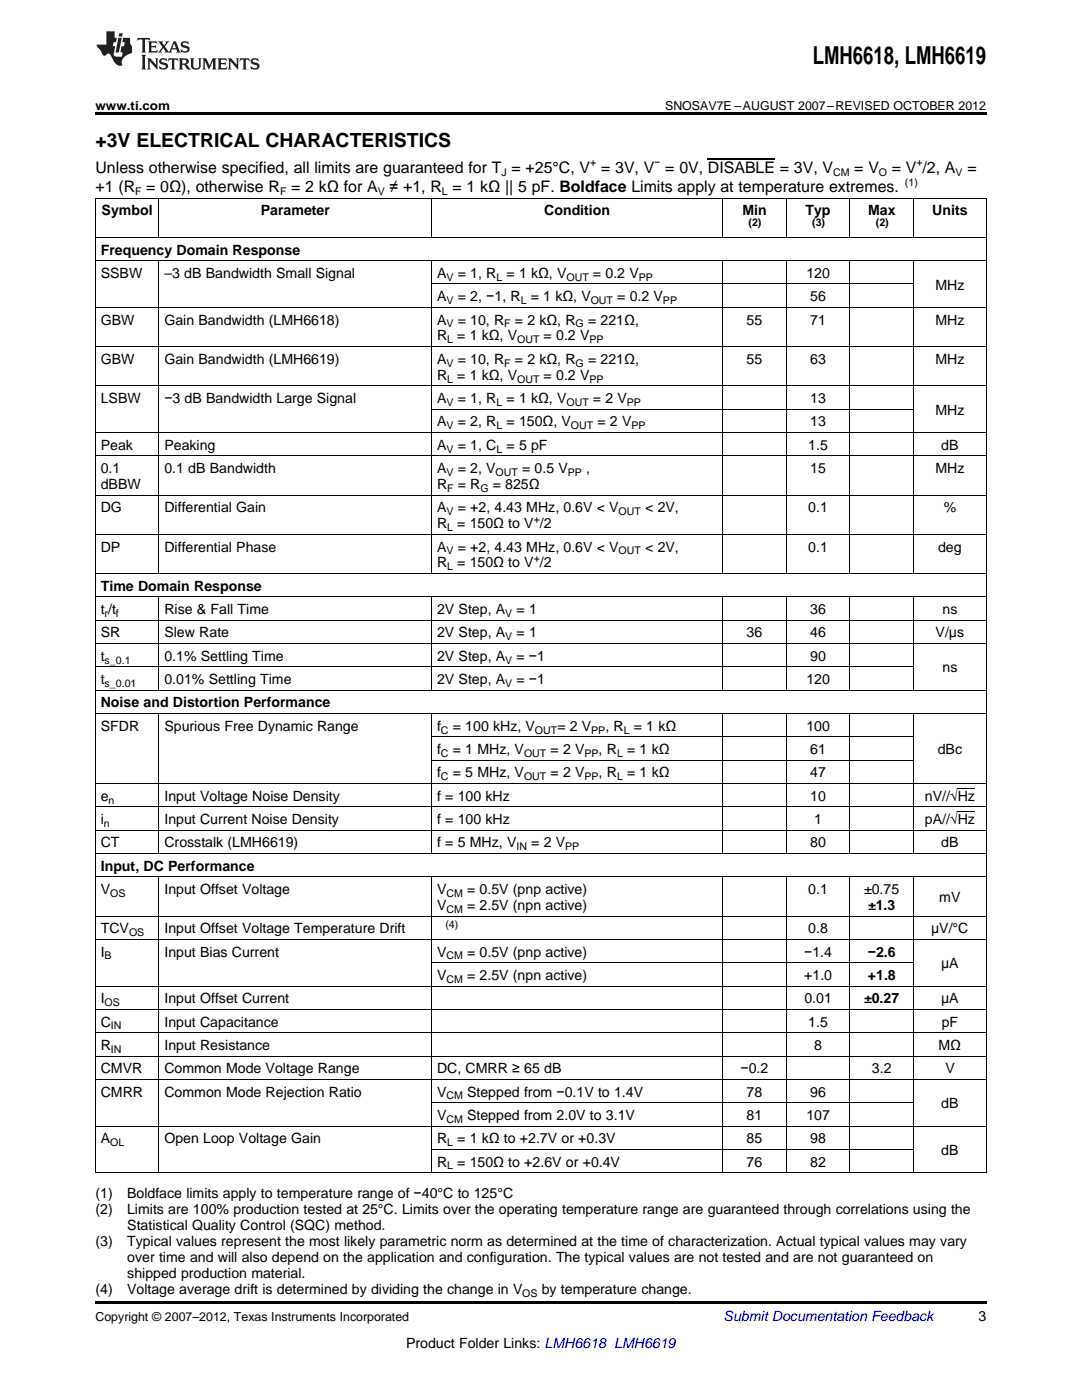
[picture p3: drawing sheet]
<svg xmlns="http://www.w3.org/2000/svg" width="216mm" height="279mm" viewBox="0 0 216 279" stroke-linecap="round" stroke-linejoin="round" font-family="sans-serif">
<defs><g id="words">
<text font-size="4.9" x="162.2" y="12.8">LMH6618, LMH6619</text>
<text font-size="3.9" x="19" y="29.3">+3V ELECTRICAL CHARACTERISTICS</text>
<g font-size="3.2">
<text x="19" y="34.4">Unless otherwise specified, all limits are guaranteed for T = +25°C, V = 3V, V = 0V, DISABLE = 3V, V</text>
<text x="170.5" y="34.4">= V</text>
<text x="177.9" y="34.4">= V /2, A</text>
<text x="193" y="34.4">=</text>
<text x="19" y="38.3">+1 (R = 0Ω), otherwise R = 2 kΩ for A</text>
<text x="77.8" y="38.3">≠ +1, R = 1 kΩ || 5 pF. Boldface Limits apply at temperature extremes.</text>
</g>
<g font-size="2.8">
<text x="20.3" y="43">Symbol</text>
<text x="52" y="43">Parameter</text>
<text x="108.6" y="43">Condition</text>
<text x="148.1" y="43">Min</text>
<text x="160.7" y="43">Typ</text>
<text x="173.2" y="43">Max</text>
<text x="186" y="43">Units</text>
<text x="20.1" y="50.8">Frequency Domain Response</text>
<text x="20.1" y="55.5">SSBW</text>
<text x="32.8" y="55.5">–3 dB Bandwidth Small Signal</text>
<text x="87.2" y="55.5">A</text>
<text x="91.3" y="55.5">= 1, R</text>
<text x="101.1" y="55.5">= 1 kΩ, V</text>
<text x="118.3" y="55.5">= 0.2 V</text>
<text x="160.9" y="55.5">120</text>
<text x="186.7" y="57.8">MHz</text>
<text x="20.1" y="64.8">GBW</text>
<text x="32.8" y="64.8">Gain Bandwidth (LMH6618)</text>
<text x="87.2" y="60.1">A</text>
<text x="87.2" y="64.8">A</text>
<text x="91.3" y="60.1">= 2, −1, R</text>
<text x="91.3" y="64.8">= 10, R</text>
<text x="102.7" y="64.8">= 2 kΩ, R</text>
<text x="105.9" y="60.1">= 1 kΩ, V</text>
<text x="117.3" y="64.8">= 221Ω,</text>
<text x="123.2" y="60.1">= 0.2 V</text>
<text x="149" y="64.8">55</text>
<text x="161.7" y="60.1">56</text>
<text x="161.7" y="64.8">71</text>
<text x="186.7" y="64.8">MHz</text>
<text x="87.2" y="67.9">R</text>
<text x="91.2" y="67.9">= 1 kΩ, V</text>
<text x="108.5" y="67.9">= 0.2 V</text>
<text x="20.1" y="72.6">GBW</text>
<text x="32.8" y="72.6">Gain Bandwidth (LMH6619)</text>
<text x="87.2" y="72.6">A</text>
<text x="87.2" y="75.8">R</text>
<text x="91.2" y="75.8">= 1 kΩ, V</text>
<text x="91.3" y="72.6">= 10, R</text>
<text x="102.7" y="72.6">= 2 kΩ, R</text>
<text x="108.5" y="75.8">= 0.2 V</text>
<text x="117.3" y="72.6">= 221Ω,</text>
<text x="149" y="72.6">55</text>
<text x="161.7" y="72.6">63</text>
<text x="186.7" y="72.6">MHz</text>
<text x="20.1" y="80.4">LSBW</text>
<text x="32.8" y="80.4">−3 dB Bandwidth Large Signal</text>
<text x="87.2" y="80.4">A</text>
<text x="91.3" y="80.4">= 1, R</text>
<text x="101.1" y="80.4">= 1 kΩ, V</text>
<text x="118.3" y="80.4">= 2 V</text>
<text x="161.7" y="80.4">13</text>
<text x="186.7" y="82.8">MHz</text>
<text x="20.1" y="89.7">Peak</text>
<text x="32.8" y="89.7">Peaking</text>
<text x="87.2" y="85.1">A</text>
<text x="87.2" y="89.7">A</text>
<text x="91.3" y="85.1">= 2, R</text>
<text x="91.3" y="89.7">= 1, C</text>
<text x="101.1" y="85.1">= 150Ω, V</text>
<text x="101.1" y="89.7">= 5 pF</text>
<text x="119.2" y="85.1">= 2 V</text>
<text x="161.3" y="89.7">1.5</text>
<text x="161.7" y="85.1">13</text>
<text x="187.8" y="89.7">dB</text>
<text x="20.1" y="94.4">0.1</text>
<text x="32.8" y="94.4">0.1 dB Bandwidth</text>
<text x="87.2" y="94.4">A</text>
<text x="91.3" y="94.4">= 2, V</text>
<text x="104.2" y="94.4">= 0.5 V</text>
<text x="117" y="94.4">,</text>
<text x="161.7" y="94.4">15</text>
<text x="186.7" y="94.4">MHz</text>
<text x="20.1" y="97.6">dBBW</text>
<text x="87.2" y="97.6">R</text>
<text x="91.3" y="97.6">= R</text>
<text x="98.3" y="97.6">= 825Ω</text>
<text x="20.1" y="102.2">DG</text>
<text x="32.8" y="102.2">Differential Gain</text>
<text x="87.2" y="102.2">A</text>
<text x="87.2" y="105.4">R</text>
<text x="91.2" y="105.4">= 150Ω to V /2</text>
<text x="91.3" y="102.2">= +2, 4.43 MHz, 0.6V &lt; V</text>
<text x="128.7" y="102.2">&lt; 2V,</text>
<text x="161.3" y="102.2">0.1</text>
<text x="188.3" y="102.2">%</text>
<text x="20.1" y="110.1">DP</text>
<text x="32.8" y="110.1">Differential Phase</text>
<text x="87.2" y="110.1">A</text>
<text x="87.2" y="113.2">R</text>
<text x="91.2" y="113.2">= 150Ω to V /2</text>
<text x="91.3" y="110.1">= +2, 4.43 MHz, 0.6V &lt; V</text>
<text x="128.7" y="110.1">&lt; 2V,</text>
<text x="161.3" y="110.1">0.1</text>
<text x="187.2" y="110.1">deg</text>
<text x="20.1" y="117.9">Time Domain Response</text>
<text x="20.1" y="122.6">t /t</text>
<text x="32.8" y="122.6">Rise &amp; Fall Time</text>
<text x="87.2" y="122.6">2V Step, A</text>
<text x="103.1" y="122.6">= 1</text>
<text x="161.7" y="122.6">36</text>
<text x="188.1" y="122.6">ns</text>
<text x="20.1" y="127.2">SR</text>
<text x="20.1" y="131.9">t</text>
<text x="32.8" y="127.2">Slew Rate</text>
<text x="32.8" y="131.9">0.1% Settling Time</text>
<text x="87.2" y="127.2">2V Step, A</text>
<text x="87.2" y="131.9">2V Step, A</text>
<text x="103.1" y="127.2">= 1</text>
<text x="103.1" y="131.9">= −1</text>
<text x="149" y="127.2">36</text>
<text x="161.7" y="127.2">46</text>
<text x="161.7" y="131.9">90</text>
<text x="186.7" y="127.2">V/μs</text>
<text x="20.1" y="136.5">t</text>
<text x="32.8" y="136.5">0.01% Settling Time</text>
<text x="87.2" y="136.5">2V Step, A</text>
<text x="103.1" y="136.5">= −1</text>
<text x="160.9" y="136.5">120</text>
<text x="188.1" y="134.2">ns</text>
<text x="20.1" y="141.2">Noise and Distortion Performance</text>
<text x="20.1" y="145.8">SFDR</text>
<text x="32.8" y="145.8">Spurious Free Dynamic Range</text>
<text x="87.2" y="145.8">f</text>
<text x="90.3" y="145.8">= 100 kHz, V</text>
<text x="111.2" y="145.8">= 2 V</text>
<text x="120.8" y="145.8">, R</text>
<text x="126.5" y="145.8">= 1 kΩ</text>
<text x="160.9" y="145.8">100</text>
<text x="87.2" y="150.5">f</text>
<text x="87.2" y="155.2">f</text>
<text x="90.3" y="150.5">= 1 MHz, V</text>
<text x="90.3" y="155.2">= 5 MHz, V</text>
<text x="109.9" y="150.5">= 2 V</text>
<text x="109.9" y="155.2">= 2 V</text>
<text x="119.5" y="150.5">, R</text>
<text x="119.5" y="155.2">, R</text>
<text x="125.1" y="150.5">= 1 kΩ</text>
<text x="125.1" y="155.2">= 1 kΩ</text>
<text x="161.7" y="150.5">61</text>
<text x="161.7" y="155.2">47</text>
<text x="187.1" y="150.5">dBc</text>
<text x="20.1" y="159.8">e</text>
<text x="32.8" y="159.8">Input Voltage Noise Density</text>
<text x="87.2" y="159.8">f = 100 kHz</text>
<text x="161.7" y="159.8">10</text>
<text x="184.5" y="159.8">nV//√Hz</text>
<text x="20.1" y="164.5">i</text>
<text x="32.8" y="164.5">Input Current Noise Density</text>
<text x="87.2" y="164.5">f = 100 kHz</text>
<text x="162.5" y="164.5">1</text>
<text x="184.5" y="164.5">pA//√Hz</text>
<text x="20.1" y="169.1">CT</text>
<text x="20.1" y="173.8">Input, DC Performance</text>
<text x="32.8" y="169.1">Crosstalk (LMH6619)</text>
<text x="87.2" y="169.1">f = 5 MHz, V</text>
<text x="106" y="169.1">= 2 V</text>
<text x="161.7" y="169.1">80</text>
<text x="187.8" y="169.1">dB</text>
<text x="20.1" y="178.4">V</text>
<text x="32.8" y="178.4">Input Offset Voltage</text>
<text x="87.2" y="178.4">V</text>
<text x="93.2" y="178.4">= 0.5V (pnp active)</text>
<text x="161.3" y="178.4">0.1</text>
<text x="172.4" y="178.4">±0.75</text>
<text x="87.2" y="181.6">V</text>
<text x="93.2" y="181.6">= 2.5V (npn active)</text>
<text x="173.2" y="181.6">±1.3</text>
<text x="187.4" y="180">mV</text>
<text x="20.1" y="186.3">TCV</text>
<text x="20.1" y="190.9">I</text>
<text x="32.8" y="186.3">Input Offset Voltage Temperature Drift</text>
<text x="32.8" y="190.9">Input Bias Current</text>
<text x="87.2" y="190.9">V</text>
<text x="93.2" y="190.9">= 0.5V (pnp active)</text>
<text x="160.5" y="190.9">−1.4</text>
<text x="161.3" y="186.3">0.8</text>
<text x="173.2" y="190.9">−2.6</text>
<text x="185.8" y="186.3">μV/°C</text>
<text x="87.2" y="195.6">V</text>
<text x="93.2" y="195.6">= 2.5V (npn active)</text>
<text x="160.5" y="195.6">+1.0</text>
<text x="173.2" y="195.6">+1.8</text>
<text x="187.8" y="193.3">μA</text>
<text x="20.1" y="200.2">I</text>
<text x="32.8" y="200.2">Input Offset Current</text>
<text x="160.5" y="200.2">0.01</text>
<text x="172.4" y="200.2">±0.27</text>
<text x="187.8" y="200.2">μA</text>
<text x="20.1" y="204.9">C</text>
<text x="20.1" y="209.5">R</text>
<text x="32.8" y="204.9">Input Capacitance</text>
<text x="32.8" y="209.5">Input Resistance</text>
<text x="161.3" y="204.9">1.5</text>
<text x="162.5" y="209.5">8</text>
<text x="187.3" y="209.5">MΩ</text>
<text x="187.9" y="204.9">pF</text>
<text x="20.1" y="214.2">CMVR</text>
<text x="32.8" y="214.2">Common Mode Voltage Range</text>
<text x="87.2" y="214.2">DC, CMRR ≥ 65 dB</text>
<text x="147.8" y="214.2">−0.2</text>
<text x="174" y="214.2">3.2</text>
<text x="188.6" y="214.2">V</text>
<text x="20.1" y="218.9">CMRR</text>
<text x="32.8" y="218.9">Common Mode Rejection Ratio</text>
<text x="87.2" y="218.9">V</text>
<text x="93.2" y="218.9">Stepped from −0.1V to 1.4V</text>
<text x="149" y="218.9">78</text>
<text x="161.7" y="218.9">96</text>
<text x="187.8" y="221.2">dB</text>
<text x="87.2" y="223.5">V</text>
<text x="93.2" y="223.5">Stepped from 2.0V to 3.1V</text>
<text x="149" y="223.5">81</text>
<text x="160.9" y="223.5">107</text>
<text x="20.1" y="228.2">A</text>
<text x="32.8" y="228.2">Open Loop Voltage Gain</text>
<text x="87.2" y="228.2">R</text>
<text x="87.2" y="232.8">R</text>
<text x="91.2" y="228.2">= 1 kΩ to +2.7V or +0.3V</text>
<text x="91.2" y="232.8">= 150Ω to +2.6V or +0.4V</text>
<text x="149" y="228.2">85</text>
<text x="149" y="232.8">76</text>
<text x="161.7" y="228.2">98</text>
<text x="161.7" y="232.8">82</text>
<text x="187.8" y="230.5">dB</text>
<text x="19" y="239.2">(1)</text>
<text x="25.4" y="239.2">Boldface limits apply to temperature range of −40°C to 125°C</text>
<text x="19" y="242.4">(2)</text>
<text x="25.4" y="242.4">Limits are 100% production tested at 25°C. Limits over the operating temperature range are guaranteed through correlations using the</text>
<text x="25.4" y="245.5">Statistical Quality Control (SQC) method.</text>
<text x="19" y="248.7">(3)</text>
<text x="25.4" y="248.7">Typical values represent the most likely parametric norm as determined at the time of characterization. Actual typical values may vary</text>
<text x="25.4" y="251.9">over time and will also depend on the application and configuration. The typical values are not tested and are not guaranteed on</text>
<text x="25.4" y="255.1">shipped production material.</text>
<text x="19" y="258.2">(4)</text>
<text x="25.4" y="258.2">Voltage average drift is determined by dividing the change in V</text>
<text x="108.1" y="258.2">by temperature change.</text>
<text x="195.3" y="263.6">3</text>
<text x="81" y="269">Product Folder Links: LMH6618 LMH6619</text>
</g>
<text font-size="2.8" fill="#0000c8" x="144.4" y="263.6">Submit Documentation Feedback</text>
<g font-size="2.5">
<text x="19" y="21.9">www.ti.com</text>
<text x="132.7" y="21.9">SNOSAV7E –AUGUST 2007–REVISED OCTOBER 2012</text>
<text x="19" y="263.6">Copyright © 2007–2012, Texas Instruments Incorporated</text>
</g>
<g font-size="2.1">
<text x="100" y="35.1">J</text>
<text x="117.8" y="33.2">+</text>
<text x="130.6" y="33.2">−</text>
<text x="166.2" y="35.1">CM</text>
<text x="175.4" y="35.1">O</text>
<text x="182.8" y="33.2">+</text>
<text x="190.7" y="35.1">V</text>
<text x="27" y="38.9">F</text>
<text x="55.9" y="38.9">F</text>
<text x="75.4" y="38.9">V</text>
<text x="88.2" y="38.9">L</text>
<text x="180.6" y="37">(1)</text>
<text x="149.4" y="45">(2)</text>
<text x="162.1" y="45">(3)</text>
<text x="174.8" y="45">(2)</text>
<text x="89.1" y="56">V</text>
<text x="99.1" y="56">L</text>
<text x="113" y="56">OUT</text>
<text x="127.5" y="56">PP</text>
<text x="89.1" y="60.7">V</text>
<text x="89.1" y="65.3">V</text>
<text x="100.6" y="65.3">F</text>
<text x="103.9" y="60.7">L</text>
<text x="114.9" y="65.3">G</text>
<text x="117.9" y="60.7">OUT</text>
<text x="132.3" y="60.7">PP</text>
<text x="89.2" y="68.5">L</text>
<text x="103.2" y="68.5">OUT</text>
<text x="117.6" y="68.5">PP</text>
<text x="89.1" y="73.2">V</text>
<text x="89.2" y="76.3">L</text>
<text x="100.6" y="73.2">F</text>
<text x="103.2" y="76.3">OUT</text>
<text x="114.9" y="73.2">G</text>
<text x="117.6" y="76.3">PP</text>
<text x="89.1" y="81">V</text>
<text x="99.1" y="81">L</text>
<text x="113" y="81">OUT</text>
<text x="125.1" y="81">PP</text>
<text x="89.1" y="85.7">V</text>
<text x="99.1" y="85.7">L</text>
<text x="113.9" y="85.7">OUT</text>
<text x="126" y="85.7">PP</text>
<text x="89.1" y="90.3">V</text>
<text x="89.1" y="95">V</text>
<text x="98.9" y="95">OUT</text>
<text x="99.1" y="90.3">L</text>
<text x="113.3" y="95">PP</text>
<text x="89.2" y="98.1">F</text>
<text x="95.8" y="98.1">G</text>
<text x="89.1" y="102.8">V</text>
<text x="89.2" y="106">L</text>
<text x="106.5" y="104.3">+</text>
<text x="123.4" y="102.8">OUT</text>
<text x="89.1" y="110.6">V</text>
<text x="89.2" y="113.8">L</text>
<text x="106.5" y="112.1">+</text>
<text x="123.4" y="110.6">OUT</text>
<text x="20.9" y="123.1">r</text>
<text x="23.1" y="123.1">f</text>
<text x="100.8" y="123.1">V</text>
<text x="100.8" y="127.8">V</text>
<text x="20.9" y="132.4">s_0.1</text>
<text x="20.9" y="137.1">s_0.01</text>
<text x="100.8" y="132.4">V</text>
<text x="100.8" y="137.1">V</text>
<text x="88" y="146.4">C</text>
<text x="106.7" y="146.4">OUT</text>
<text x="118" y="146.4">PP</text>
<text x="124.5" y="146.4">L</text>
<text x="88" y="151.1">C</text>
<text x="88" y="155.7">C</text>
<text x="104.6" y="151.1">OUT</text>
<text x="104.6" y="155.7">OUT</text>
<text x="116.6" y="151.1">PP</text>
<text x="116.6" y="155.7">PP</text>
<text x="123.1" y="151.1">L</text>
<text x="123.1" y="155.7">L</text>
<text x="21.7" y="160.4">n</text>
<text x="20.7" y="165">n</text>
<text x="103" y="169.7">IN</text>
<text x="112.8" y="169.7">PP</text>
<text x="22" y="179">OS</text>
<text x="89.1" y="179">CM</text>
<text x="88.9" y="185.1">(4)</text>
<text x="89.1" y="182.2">CM</text>
<text x="20.9" y="191.5">B</text>
<text x="25.8" y="186.8">OS</text>
<text x="89.1" y="191.5">CM</text>
<text x="89.1" y="196.1">CM</text>
<text x="20.9" y="200.8">OS</text>
<text x="22.1" y="205.5">IN</text>
<text x="22.1" y="210.1">IN</text>
<text x="89.1" y="219.4">CM</text>
<text x="89.1" y="224.1">CM</text>
<text x="22" y="228.7">OL</text>
<text x="89.2" y="228.7">L</text>
<text x="89.2" y="233.4">L</text>
<text x="104.2" y="258.8">OS</text>
</g>
</g></defs>
<path d="M19 22.5h177.8v.5h-177.8zM19 259.7h177.8v.5h-177.8z" fill="#000"/>
<g fill="none" stroke="#000" stroke-width=".2">
<path d="M19 39.5h177.8M19.1 39.6v194.5M31.7 39.6v7.8M86.1 39.6v7.8M144.2 39.6v7.8M156.9 39.6v7.8M169.6 39.6v7.8M182.3 39.6v7.8M196.8 39.6v194.5M19 52h177.8M19 47.4h177.8M31.7 52.1v62.4"/>
<path d="M86.1 52.1v62.4M86.1 56.7h96.2M144.2 52.1v62.4M156.9 52.1v62.4M169.6 52.1v62.4M182.3 52.1v62.4M19 77h177.8M19 69.2h177.8M19 61.3h177.8M19 98.8h177.8M19 91h177.8M19 86.3h177.8"/>
<path d="M86.1 81.7h96.2M19 119.1h177.8M19 114.5h177.8M19 106.6h177.8M31.7 119.2v18.6M86.1 119.2v18.6M144.2 119.2v18.6M156.9 119.2v18.6M169.6 119.2v18.6M182.3 119.2v18.6M19 137.7h177.8M19 133.1h163.3"/>
<path d="M19 128.4h177.8M19 123.8h177.8M19 156.4h177.8M19 142.4h177.8M31.7 142.5v27.9M86.1 142.5v27.9M86.1 151.7h96.2M86.1 147.1h96.2M144.2 142.5v27.9M156.9 142.5v27.9M169.6 142.5v27.9M182.3 142.5v27.9"/>
<path d="M19 175h177.8M19 170.3h177.8M19 165.7h177.8M19 161h177.8M31.7 175v59.1M86.1 175v59.1M144.2 175v59.1M156.9 175v59.1M169.6 175v59.1M182.3 175v59.1M19 196.8h177.8M19 187.5h177.8"/>
<path d="M19 182.8h177.8M86.1 192.1h96.2M19 215.4h177.8M19 210.8h177.8M19 206.1h177.8M19 201.5h177.8M19 234.1h177.8M19 224.7h177.8M86.1 229.4h96.2M86.1 220.1h96.2"/>
</g>
<g fill="#231f20">
<path d="M27.5 7.6l-.1 .5 .4-.2h.6v.1v2.1l-.2 .4h1l-.3-.4v-2.1l.1-.1h.5l.5 .2-.2-.5zM29.5 8.3l.2 .3v1.5l-.2 .4h1.8l.2-.6a1.04 1.04 0 0 1-1.3 .2v-.7h.6l.3 .2v-.6l-.3 .2h-.6v-.6l.8-.1 .4 .3-.2-.5zM31.5 8.3l.9 1.1-.9 1.1h.8l-.2-.2 .5-.7 .4 .7-.2 .2h1.5l-.1-.2 .1-.4h.9l.1 .4-.2 .2h1l-.3-.3-.7-1.9h-.5l-.9 2-.8-1 .9-1h-.8l.1 .3-.3 .5-.4-.6 .2-.2zM34.7 8.6l.4 1h-.7zM36.3 8.4a.63 .63 0 0 0-.2 .7 .63 .63 0 0 0 .6 .4l.6 .2 .1 .2a.75 .75 0 0 1-.7 .4 .75 .75 0 0 1-.6-.5l.1 .7 .1-.1a1.11 1.11 0 0 0 1.5-.6 1.13 1.13 0 0 0-1.2-.8l-.1-.4a1.04 1.04 0 0 1 1.2 .2l-.2-.5-.1 .1-.5-.2zM28.2 10.9l.2 .4v2.2l-.2 .4h1l-.3-.4v-2.2l.3-.4zM29.3 11.6l.3 .4v1.5l-.3 .4h.8l-.2-.4v-1.3l1.5 1.7v-1.9l.2-.4h-.7l.2 .4v.9l-1.1-1.3zM32 11.8a.62 .62 0 0 0-.2 .7 .62 .62 0 0 0 .6 .4l.6 .1 .1 .3a.76 .76 0 0 1-.7 .3 .76 .76 0 0 1-.6-.4l.1 .7 .1-.1a1.11 1.11 0 0 0 1.5-.6 1.13 1.13 0 0 0-1.2-.8l-.1-.4a1.04 1.04 0 0 1 1.2 .2l-.2-.6-.1 .1-.5-.1zM33.7 11.6l-.2 .6a.61 .61 0 0 1 .8-.3v1.6l-.2 .4h.9l-.2-.4v-1.6a.63 .63 0 0 1 .8 .3l-.2-.6zM35.6 11.6l.3 .4v1.5l-.3 .4h1l-.2-.2v-.8l.5 .2a.76 .76 0 0 0 1.2 .7l-1-1a.58 .58 0 0 0 .6-.5 .58 .58 0 0 0-.5-.6zM36.4 11.9h.1a.45 .45 0 0 1 .5 .1 .45 .45 0 0 1 .1 .5l-.7 .2zM37.9 11.6l.2 .2a2.17 2.17 0 0 0 .3 1.9 .99 .99 0 0 0 1.6-.6v-1.1l.2-.4h-.7l.2 .2a1.92 1.92 0 0 1-.2 1.8 .6 .6 0 0 1-.9-.5v-1.1l.2-.4zM40.4 11.6l.2 .4v1.5l-.2 .4h.7l-.2-.4v-1.4l.8 1.8 .8-1.8v1.4l-.2 .4h.9l-.2-.4v-1.5l.2-.4h-.8l-.6 1.5-.6-1.5zM43.4 11.6l.2 .4v1.5l-.2 .4h1.8l.2-.6a1.04 1.04 0 0 1-1.3 .1v-.6h.5l.4 .2v-.6l-.4 .2h-.5v-.7h.8l.3 .3-.1-.6zM45.5 11.6l.2 .4v1.5l-.2 .4h.7l-.2-.4v-1.3l1.5 1.7v-1.9l.2-.4h-.7l.2 .4v.9l-1.1-1.3zM47.9 11.6l-.1 .6a.61 .61 0 0 1 .8-.3v1.6l-.3 .4h1l-.3-.4 .1-1.6a.63 .63 0 0 1 .7 .3l-.1-.6zM50.2 11.8a.62 .62 0 0 0-.2 .7 .62 .62 0 0 0 .6 .4l.6 .1 .2 .3a.76 .76 0 0 1-.8 .3 .76 .76 0 0 1-.6-.4l.1 .7 .2-.1a1.11 1.11 0 0 0 1.5-.6 1.13 1.13 0 0 0-1.3-.8l-.1-.4a1.04 1.04 0 0 1 1.2 .2l-.1-.6-.2 .1-.5-.1z"/>
<path d="M21.2 6.3v2.6h-1.9l.1 .4 .7 .9a.91 .91 0 0 0 1 .8 .56 .56 0 0 1 .5-.3 .56 .56 0 0 1 .5 .3l.4 .8a1.53 1.53 0 0 0 1.9 1.2 1.54 1.54 0 0 1 1-2.1l.9-.3v-1.4a1.52 1.52 0 0 1-.3-1.6h-1.4l-.2 .8h.5l-.2 .8h-.4l-.2 1v.2l.4 .1-.2 .8a1.93 1.93 0 0 1-1.6-.3l.3-1.8h-.5l.2-.8h.4l.2-.8h-.4v-1.3zM23.6 7.6l-.6 2.9h.7l.6-2.9zM23.8 6.6l-.1 .7h.6l.2-.7z"/>
</g>
<path d="M191.1 157.3h3.4M191.1 162h3.4" fill="none" stroke="#000" stroke-width=".2"/>
<path d="M141.3 31.6h13.4" fill="none" stroke="#000" stroke-width=".21"/>
<use href="#words"/>
</svg>
